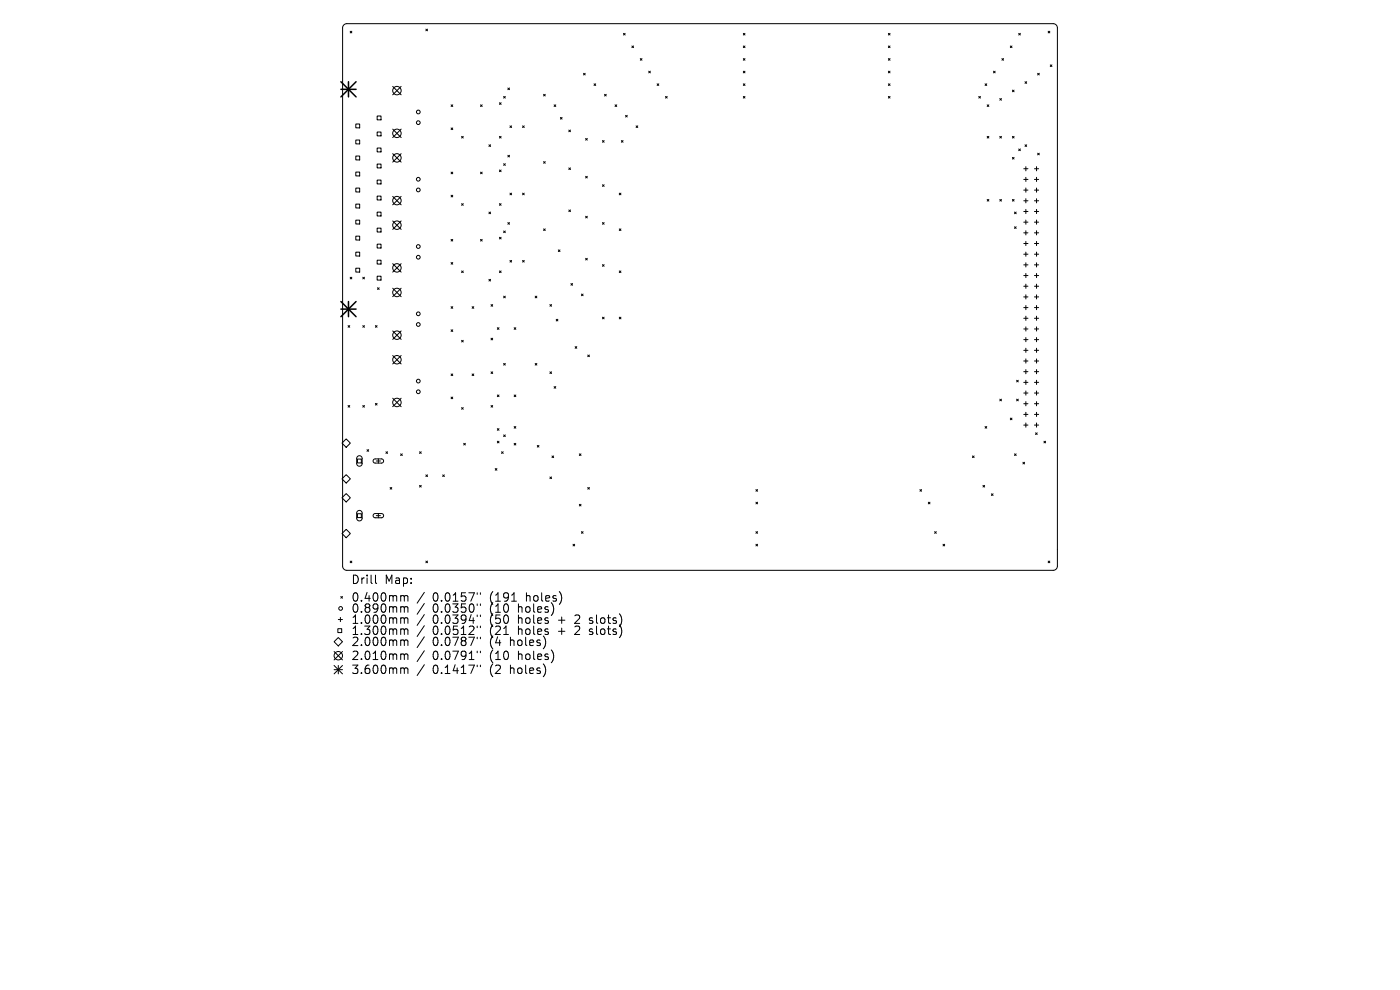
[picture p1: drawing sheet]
<svg xmlns="http://www.w3.org/2000/svg" width="297mm" height="210mm" viewBox="0 0 297 210" stroke-linecap="round" stroke-linejoin="round" font-family="sans-serif">
<defs><g id="words">
<g font-size="2.5">
<text x="74.4" y="124.1">Drill</text>
<text x="81.6" y="124.1">Map:</text>
<text x="74.4" y="127.9">0.400mm</text>
<text x="74.4" y="130.2">0.890mm</text>
<text x="91.8" y="127.9">0.0157&quot;</text>
<text x="91.8" y="130.2">0.0350&quot;</text>
<text x="104" y="127.9">(191</text>
<text x="104" y="130.2">(10</text>
<text x="110.2" y="130.2">holes)</text>
<text x="111.9" y="127.9">holes)</text>
<text x="74.4" y="132.6">1.000mm</text>
<text x="74.4" y="134.9">1.300mm</text>
<text x="74.4" y="137.3">2.000mm</text>
<text x="91.8" y="132.6">0.0394&quot;</text>
<text x="91.8" y="134.9">0.0512&quot;</text>
<text x="91.8" y="137.3">0.0787&quot;</text>
<text x="104" y="132.6">(50</text>
<text x="104" y="134.9">(21</text>
<text x="104" y="137.3">(4</text>
<text x="108.5" y="137.3">holes)</text>
<text x="110.2" y="132.6">holes</text>
<text x="110.2" y="134.9">holes</text>
<text x="118.8" y="132.6">+</text>
<text x="118.8" y="134.9">+</text>
<text x="122.6" y="132.6">2</text>
<text x="122.6" y="134.9">2</text>
<text x="125.8" y="132.6">slots)</text>
<text x="125.8" y="134.9">slots)</text>
<text x="74.4" y="140.3">2.010mm</text>
<text x="74.4" y="143.2">3.600mm</text>
<text x="91.8" y="140.3">0.0791&quot;</text>
<text x="91.8" y="143.2">0.1417&quot;</text>
<text x="104" y="140.3">(10</text>
<text x="104" y="143.2">(2</text>
<text x="108.5" y="143.2">holes)</text>
<text x="110.2" y="140.3">holes)</text>
</g>
</g></defs>
<g fill="none" stroke="#000" stroke-width=".21">
<path d="M72.9 5.3l.7-.3h149.8a.89 .89 0 0 1 .9 .9v114.2a.89 .89 0 0 1-.9 .9h-149.8a.89 .89 0 0 1-.9-.9v-114.2zM74.3 6.6l.3 .4M74.6 6.6l-.3 .4M83.3 18.3l1.8 1.8M85.1 18.3l-1.8 1.8M90.3 6.2l.4 .3M90.7 6.2l-.4 .3M107.7 18.7l.4 .3M108.1 18.7l-.4 .3M123.8 15.5l.3 .4M124.1 15.5l-.3 .4M126 17.8l.4 .3"/>
<path d="M126.4 17.8l-.4 .3M132.3 7.1l.3 .3M132.6 7.1l-.3 .3M134.1 9.7l.3 .4M134.4 9.7l-.3 .4M135.8 12.4l.4 .4M136.2 12.4l-.4 .4M137.6 15.1l.4 .4M138 15.1l-.4 .4M139.4 17.8l.4 .3M139.8 17.8l-.4 .3M157.7 7.1l.3 .3"/>
<path d="M157.7 9.7l.3 .4M157.7 12.4l.3 .4M157.7 15.1l.3 .4M157.7 17.8l.3 .3M158 12.4l-.3 .4M158 7.1l-.3 .3M158 9.7l-.3 .4M158 15.1l-.3 .4M158 17.8l-.3 .3M188.5 7.1l.3 .3M188.5 9.7l.3 .4M188.5 12.4l.3 .4"/>
<path d="M188.5 15.1l.3 .4M188.5 17.8l.3 .3M188.8 7.1l-.3 .3M188.8 9.7l-.3 .4M188.8 12.4l-.3 .4M188.8 15.1l-.3 .4M188.8 17.8l-.3 .3M209 17.8l.3 .3M209.3 17.8l-.3 .3M210.8 15.1l.3 .4M211.1 15.1l-.3 .4M212.5 12.4l.4 .4"/>
<path d="M212.9 12.4l-.4 .4M214.3 9.7l.4 .4M214.7 9.7l-.4 .4M214.8 19.1l.3 .4M215.1 19.1l-.3 .4M216.1 7.1l.4 .3M216.5 7.1l-.4 .3M217.5 17.3l.3 .4M217.8 17.3l-.3 .4M220.1 15.5l.4 .4M220.5 15.5l-.4 .4M222.4 6.6l.3 .4"/>
<path d="M222.7 6.6l-.3 .4M222.8 13.8l.4 .3M223.2 13.8l-.4 .3M75.5 26.3h.8v.8h-.8zM75.5 29.7h.8v.8h-.8zM75.5 33.1h.8v.8h-.8zM75.5 36.5h.8v.8h-.8zM75.5 39.9h.8v.8h-.8zM80 24.6h.8v.8h-.8zM80 28h.8v.8h-.8zM80 31.4h.8v.8h-.8zM80 34.8h.8v.8h-.8z"/>
<path d="M80 38.2h.8v.8h-.8zM83.3 27.4l1.8 1.8M83.3 32.6l1.8 1.8M85.1 27.4l-1.8 1.8M85.1 32.6l-1.8 1.8M95.7 22.2l.4 .4M95.7 27.1l.4 .4M95.7 36.5l.4 .4M96.1 22.2l-.4 .4M96.1 27.1l-.4 .4M96.1 36.5l-.4 .4M97.9 28.9l.4 .4"/>
<path d="M98.3 28.9l-.4 .4M101.9 22.2l.4 .4M101.9 36.5l.4 .4M102.3 22.2l-.4 .4M102.3 36.5l-.4 .4M103.7 30.7l.4 .4M104.1 30.7l-.4 .4M106 21.8l.3 .3M106 28.9l.3 .4M106 36.1l.3 .3M106.3 21.8l-.3 .3M106.3 28.9l-.3 .4"/>
<path d="M106.3 36.1l-.3 .3M106.8 20.5l.4 .3M106.8 34.7l.4 .4M107.2 20.5l-.4 .3M107.2 34.7l-.4 .4M107.7 32.9l.4 .4M108.1 32.9l-.4 .4M108.2 26.7l.3 .4M108.5 26.7l-.3 .4M110.9 26.7l.3 .4M111.2 26.7l-.3 .4M115.3 20l.4 .4"/>
<path d="M115.3 34.3l.4 .3M115.7 20l-.4 .4M115.7 34.3l-.4 .3M117.5 22.2l.4 .4M117.9 22.2l-.4 .4M118.9 24.9l.3 .4M119.2 24.9l-.3 .4M120.7 27.6l.3 .3M120.7 35.6l.3 .4M121 35.6l-.3 .4M121 27.6l-.3 .3M124.2 29.4l.4 .3"/>
<path d="M124.2 37.4l.4 .4M124.6 29.4l-.4 .3M124.6 37.4l-.4 .4M127.8 29.8l.4 .4M127.8 39.2l.4 .3M128.2 29.8l-.4 .4M128.2 39.2l-.4 .3M128.3 20l.3 .4M128.6 20l-.3 .4M130.5 22.2l.3 .4M130.8 22.2l-.3 .4M131.8 29.8l.4 .4"/>
<path d="M132.2 29.8l-.4 .4M132.7 24.5l.4 .3M133.1 24.5l-.4 .3M134.9 26.7l.4 .4M135.3 26.7l-.4 .4M141.2 20.5l.3 .3M141.5 20.5l-.3 .3M157.7 20.5l.3 .3M158 20.5l-.3 .3M188.5 20.5l.3 .3M188.8 20.5l-.3 .3M207.6 20.5l.4 .3"/>
<path d="M208 20.5l-.4 .3M209.4 22.2l.4 .4M209.4 28.9l.4 .4M209.8 22.2l-.4 .4M209.8 28.9l-.4 .4M212.1 20.9l.4 .4M212.1 28.9l.4 .4M212.5 20.9l-.4 .4M212.5 28.9l-.4 .4M214.8 28.9l.3 .4M214.8 33.4l.3 .3M215.1 28.9l-.3 .4"/>
<path d="M215.1 33.4l-.3 .3M216.1 31.6l.4 .4M216.5 31.6l-.4 .4M217.2 35.8h.9M217.2 38.1h.9M217.5 30.7l.3 .4M217.6 35.4v.8M217.6 37.6v.9M217.6 39.9v.9M217.8 30.7l-.3 .4M219.5 35.8h.8M219.5 38.1h.8"/>
<path d="M219.9 35.4v.8M219.9 37.6v.9M219.9 39.9v.9M220.1 32.5l.4 .4M220.5 32.5l-.4 .4M74.3 58.8l.3 .4M74.6 58.8l-.3 .4M75.5 43.3h.8v.8h-.8zM75.5 46.7h.8v.8h-.8zM75.5 50.1h.8v.8h-.8zM75.5 53.5h.8v.8h-.8zM75.5 56.9h.8v.8h-.8z"/>
<path d="M77 58.8l.3 .4M77.3 58.8l-.3 .4M80 41.6h.8v.8h-.8zM80 45h.8v.8h-.8zM80 48.4h.8v.8h-.8zM80 51.8h.8v.8h-.8zM80 55.2h.8v.8h-.8zM80 58.6h.8v.8h-.8zM83.3 41.7l1.8 1.8M83.3 46.9l1.8 1.8M83.3 55.9l1.8 1.8M85.1 41.7l-1.8 1.8"/>
<path d="M85.1 46.9l-1.8 1.8M85.1 55.9l-1.8 1.8M95.7 41.4l.4 .4M95.7 50.8l.4 .3M95.7 55.7l.4 .3M96.1 41.4l-.4 .4M96.1 50.8l-.4 .3M96.1 55.7l-.4 .3M97.9 43.2l.4 .4M97.9 57.5l.4 .3M98.3 43.2l-.4 .4M98.3 57.5l-.4 .3"/>
<path d="M101.9 50.8l.4 .3M102.3 50.8l-.4 .3M103.7 45l.4 .3M103.7 59.3l.4 .3M104.1 59.3l-.4 .3M104.1 45l-.4 .3M106 43.2l.3 .4M106 50.3l.3 .4M106 57.5l.3 .3M106.3 43.2l-.3 .4M106.3 50.3l-.3 .4M106.3 57.5l-.3 .3"/>
<path d="M106.8 49l.4 .4M107.2 49l-.4 .4M107.7 47.2l.4 .4M108.1 47.2l-.4 .4M108.2 41l.3 .3M108.2 55.2l.3 .4M108.5 41l-.3 .3M108.5 55.2l-.3 .4M110.9 41l.3 .3M110.9 55.2l.3 .4M111.2 41l-.3 .3M111.2 55.2l-.3 .4"/>
<path d="M115.3 48.6l.4 .3M115.7 48.6l-.4 .3M118.4 53l.4 .4M118.8 53l-.4 .4M120.7 44.5l.3 .4M121 44.5l-.3 .4M124.2 45.9l.4 .3M124.2 54.8l.4 .4M124.6 45.9l-.4 .3M124.6 54.8l-.4 .4M127.8 47.2l.4 .4M127.8 56.1l.4 .4"/>
<path d="M128.2 47.2l-.4 .4M128.2 56.1l-.4 .4M131.4 41l.3 .3M131.4 48.6l.3 .3M131.4 57.5l.3 .3M131.7 48.6l-.3 .3M131.7 41l-.3 .3M131.7 57.5l-.3 .3M209.4 42.3l.4 .4M209.8 42.3l-.4 .4M212.1 42.3l.4 .4M212.5 42.3l-.4 .4"/>
<path d="M214.8 42.3l.3 .4M215.1 42.3l-.3 .4M215.2 48.1l.4 .4M215.2 45l.4 .3M215.6 45l-.4 .3M215.6 48.1l-.4 .4M217.2 40.3h.9M217.2 42.6h.9M217.2 44.9h.9M217.2 47.1h.9M217.2 49.4h.9M217.2 51.7h.9"/>
<path d="M217.2 53.9h.9M217.2 56.2h.9M217.2 58.5h.9M217.6 42.1v.9M217.6 44.4v.9M217.6 46.7v.9M217.6 48.9v.9M217.6 51.2v.9M217.6 53.5v.9M217.6 55.7v.9M217.6 58v.9M219.5 40.3h.8"/>
<path d="M219.5 42.6h.8M219.5 44.9h.8M219.5 47.1h.8M219.5 49.4h.8M219.5 51.7h.8M219.5 53.9h.8M219.5 56.2h.8M219.5 58.5h.8M219.9 42.1v.9M219.9 44.4v.9M219.9 46.7v.9M219.9 48.9v.9"/>
<path d="M219.9 51.2v.9M219.9 53.5v.9M219.9 55.7v.9M219.9 58v.9M73.8 69.1l.4 .3M74.2 69.1l-.4 .3M77 69.1l.3 .3M77.3 69.1l-.3 .3M79.6 69.1l.4 .3M80 69.1l-.4 .3M80.1 61l.3 .4M80.4 61l-.3 .4"/>
<path d="M83.3 61.1l1.8 1.8M83.3 70.2l1.8 1.8M83.3 75.4l1.8 1.8M85.1 70.2l-1.8 1.8M85.1 61.1l-1.8 1.8M85.1 75.4l-1.8 1.8M95.7 65.1l.4 .3M95.7 70l.4 .3M95.7 79.3l.4 .4M96.1 65.1l-.4 .3M96.1 70l-.4 .3M96.1 79.3l-.4 .4"/>
<path d="M97.9 72.2l.4 .3M98.3 72.2l-.4 .3M100.2 65.1l.3 .3M100.2 79.3l.3 .4M100.5 65.1l-.3 .3M100.5 79.3l-.3 .4M104.2 64.6l.3 .4M104.2 71.7l.3 .4M104.2 78.9l.3 .3M104.5 64.6l-.3 .4M104.5 71.7l-.3 .4M104.5 78.9l-.3 .3"/>
<path d="M105.5 69.5l.4 .4M105.9 69.5l-.4 .4M106.8 62.8l.4 .4M106.8 77.1l.4 .4M107.2 62.8l-.4 .4M107.2 77.1l-.4 .4M109.1 69.5l.3 .4M109.4 69.5l-.3 .4M113.5 62.8l.4 .4M113.5 77.1l.4 .4M113.9 62.8l-.4 .4M113.9 77.1l-.4 .4"/>
<path d="M116.7 64.6l.3 .4M116.7 78.9l.3 .3M117 64.6l-.3 .4M117 78.9l-.3 .3M118 67.7l.4 .4M118.4 67.7l-.4 .4M121.1 60.1l.4 .4M121.5 60.1l-.4 .4M122 73.5l.4 .4M122.4 73.5l-.4 .4M123.3 62.4l.4 .3M123.7 62.4l-.4 .3"/>
<path d="M124.7 75.3l.3 .4M125 75.3l-.3 .4M127.8 67.3l.4 .3M128.2 67.3l-.4 .3M131.4 67.3l.3 .3M131.7 67.3l-.3 .3M217.2 60.7h.9M217.2 63h.9M217.2 65.3h.9M217.2 67.5h.9M217.2 69.8h.9M217.2 72h.9"/>
<path d="M217.2 74.3h.9M217.2 76.6h.9M217.2 78.8h.9M217.6 60.3v.9M217.6 62.5v.9M217.6 64.8v.9M217.6 67.1v.9M217.6 69.3v.9M217.6 71.6v.9M217.6 73.9v.9M217.6 76.1v.9M217.6 78.4v.9"/>
<path d="M219.5 60.7h.8M219.5 63h.8M219.5 65.3h.8M219.5 67.5h.8M219.5 69.8h.8M219.5 72h.8M219.5 74.3h.8M219.5 76.6h.8M219.5 78.8h.8M219.9 60.3v.9M219.9 62.5v.9M219.9 64.8v.9"/>
<path d="M219.9 67.1v.9M219.9 69.3v.9M219.9 71.6v.9M219.9 73.9v.9M219.9 76.1v.9M219.9 78.4v.9M73.4 93.1l.9 .9-.9 .9-.9-.9zM73.8 86l.4 .4M74.2 86l-.4 .4M75.8 97.4h.9v.8h-.9zM75.8 96.8l.6-.1 .4 .4v1.4l-.4 .4-.4-.1-.3-.3v-1.3zM77 86l.3 .4"/>
<path d="M77.3 86l-.3 .4M77.9 95.4l.3 .3M78.2 95.4l-.3 .3M79.3 97.5l.3-.2 1.4 .1 .3 .1 .1 .4-.4 .3h-1.5l-.3-.3zM79.6 85.6l.4 .3M79.8 97.8h.9M80 85.6l-.4 .3M80.3 97.3v.9M81.9 95.8l.3 .4M82.2 95.8l-.3 .4M83.3 84.5l1.8 1.8M85 96.3l.3 .3"/>
<path d="M85.1 84.5l-1.8 1.8M85.3 96.3l-.3 .3M89 95.8l.4 .4M89.4 95.8l-.4 .4M95.7 84.2l.4 .4M96.1 84.2l-.4 .4M97.9 86.5l.4 .3M98.3 86.5l-.4 .3M98.4 94l.3 .4M98.7 94l-.3 .4M104.2 86l.3 .4M104.5 86l-.3 .4"/>
<path d="M105.1 99.4l.3 .4M105.4 99.4l-.3 .4M105.5 83.8l.4 .3M105.5 90.9l.4 .4M105.5 93.6l.4 .4M105.9 83.8l-.4 .3M105.9 90.9l-.4 .4M105.9 93.6l-.4 .4M106.4 95.8l.4 .4M106.8 95.8l-.4 .4M106.8 92.3l.4 .3M107.2 92.3l-.4 .3"/>
<path d="M109.1 83.8l.3 .3M109.1 90.5l.3 .3M109.1 94l.3 .4M109.4 83.8l-.3 .3M109.4 90.5l-.3 .3M109.4 94l-.3 .4M114 94.5l.3 .3M114.3 94.5l-.3 .3M117.1 96.7l.4 .4M117.5 96.7l-.4 .4M117.5 82l.4 .4M117.9 82l-.4 .4"/>
<path d="M122.9 96.3l.4 .3M123.3 96.3l-.4 .3M206.3 96.7l.4 .4M206.7 96.7l-.4 .4M209 90.5l.3 .3M209.3 90.5l-.3 .3M212.1 84.7l.4 .3M212.5 84.7l-.4 .3M214.3 88.7l.4 .3M214.7 88.7l-.4 .3M215.2 96.3l.4 .3M215.6 96.3l-.4 .3"/>
<path d="M215.7 80.7l.3 .3M215.7 84.7l.3 .3M216 80.7l-.3 .3M216 84.7l-.3 .3M217 98.1l.4 .3M217.2 81.1h.9M217.2 83.4h.9M217.2 85.6h.9M217.2 87.9h.9M217.2 90.2h.9M217.4 98.1l-.4 .3M217.6 80.7v.9"/>
<path d="M217.6 82.9v.9M217.6 85.2v.9M217.6 87.5v.9M217.6 89.7v.9M219.5 81.1h.8M219.5 83.4h.8M219.5 85.6h.8M219.5 87.9h.8M219.5 90.2h.8M219.7 91.8l.3 .4M219.9 80.7v.9M219.9 82.9v.9"/>
<path d="M219.9 85.2v.9M219.9 87.5v.9M219.9 89.7v.9M220 91.8l-.3 .4M221.5 93.6l.3 .4M221.8 93.6l-.3 .4M72.5 101.6l.9-.9 .9 .9-.9 .9zM72.5 105.6l.9-.9 .9 .9-.9 .9zM72.5 113.2l.9-.9 .9 .9-.9 .9zM74.3 119l.3 .4M74.6 119l-.3 .4M75.8 109h.9v.8h-.9z"/>
<path d="M75.8 108.4l.6-.1 .4 .4v1.4l-.4 .4-.4-.1-.3-.3v-1.3zM79.3 109.1l.3-.2h1.4l.3 .2 .1 .4-.4 .3h-1.5l-.3-.3zM79.8 109.4h.9M80.3 108.9v.9M82.8 103.4l.3 .4M83.1 103.4l-.3 .4M89 103l.4 .3M89.4 103l-.4 .3M90.3 100.7l.4 .4M90.3 119l.4 .4M90.7 100.7l-.4 .4M90.7 119l-.4 .4"/>
<path d="M93.9 100.7l.4 .4M94.3 100.7l-.4 .4M116.7 101.2l.3 .3M117 101.2l-.3 .3M121.6 115.5l.3 .3M121.9 115.5l-.3 .3M122.9 107l.4 .3M123.3 107l-.4 .3M123.3 112.8l.4 .3M123.7 112.8l-.4 .3M124.7 103.4l.3 .4M125 103.4l-.3 .4"/>
<path d="M160.4 103.9l.3 .3M160.4 106.5l.3 .4M160.4 112.8l.3 .3M160.4 115.5l.3 .3M160.7 103.9l-.3 .3M160.7 106.5l-.3 .4M160.7 112.8l-.3 .3M160.7 115.5l-.3 .3M195.2 103.9l.3 .3M195.5 103.9l-.3 .3M196.9 106.5l.4 .4M197.3 106.5l-.4 .4"/>
<path d="M198.3 112.8l.3 .3M198.6 112.8l-.3 .3M200.1 115.5l.3 .3M200.4 115.5l-.3 .3M208.5 103l.4 .3M208.9 103l-.4 .3M210.3 104.7l.4 .4M210.7 104.7l-.4 .4M222.4 119l.3 .4M222.7 119l-.3 .4M70.9 136.1l.9-.9 .9 .9-.9 .9zM70.9 138.2l1.8 1.8"/>
<path d="M71.7 133.4h.8v.8h-.8zM71.8 131.4h.9M72.2 131v.9M72.3 126.5l.4 .4M72.7 126.5l-.4 .4M72.7 138.2l-1.8 1.8M79.7 122v1.5l.2 .3M85.3 126.3h.2l.3 .3M85.3 128.7h.2l.3 .2M85.3 131h.2l.3 .3M85.3 133.4h.2l.3 .3M85.3 135.8h.2l.3 .2"/>
<path d="M85.3 138.7h.2l.3 .3M85.8 126.6l.2-.3 .5 .1v1.1M85.8 126.6v.9M85.8 128.9v1M85.8 131.3v.9M85.8 133.7v.9M85.8 136v.9M85.8 139v.9M85.8 128.9l.2-.2 .5 .1v1.1M85.8 131.3l.2-.3 .5 .1v1.1M85.8 133.7l.2-.3 .5 .1v1.1M85.8 136l.2-.2h.5v1.1"/>
<path d="M85.8 139l.2-.3 .5 .1v1.1M90 125.7l-1.5 2.3M90 128l-1.5 2.3M90 130.4l-1.5 2.3M90 132.7l-1.5 2.3M90 135.1l-1.5 2.3M90 138l-1.5 2.3M101.2 125.7v.4M101.2 128.1v.3M101.2 130.5v.3M101.2 132.8v.3M101.2 135.2v.3"/>
<path d="M101.2 138.1v.4M101.9 125.7v.4M101.9 128.1v.3M101.9 130.5v.3M101.9 132.8v.3M101.9 135.2v.3M101.9 138.1v.4M108.5 127.5h1.1M125 132.2h.2M125 134.5l.2 .1M125.1 131.1v.5M125.1 133.5v.4"/>
<path d="M70.9 141.2l1.8 1.7M70.9 142.1h1.8M71.8 141.2v1.7M72.7 141.2l-1.8 1.7M85.3 141.7h.2l.3 .2M85.8 141.9v1M85.8 141.9l.2-.2 .5 .1v1.1M90 141l-1.5 2.3M101.2 141.1v.3M101.9 141.1v.3"/>
<circle cx="84.2" cy="19.2" r=".9"/>
<circle cx="84.2" cy="28.3" r=".9"/>
<circle cx="84.2" cy="33.5" r=".9"/>
<circle cx="88.7" cy="26" r=".4"/>
<circle cx="88.7" cy="23.8" r=".4"/>
<circle cx="88.7" cy="38" r=".4"/>
<circle cx="84.2" cy="42.6" r=".9"/>
<circle cx="84.2" cy="56.8" r=".9"/>
<circle cx="84.2" cy="47.8" r=".9"/>
<circle cx="88.7" cy="52.3" r=".4"/>
<circle cx="88.7" cy="54.6" r=".4"/>
<circle cx="88.7" cy="40.3" r=".4"/>
<circle cx="84.2" cy="76.3" r=".9"/>
<circle cx="84.2" cy="62" r=".9"/>
<circle cx="84.2" cy="71.1" r=".9"/>
<circle cx="88.7" cy="68.8" r=".4"/>
<circle cx="88.7" cy="66.6" r=".4"/>
<circle cx="84.2" cy="85.4" r=".9"/>
<circle cx="88.7" cy="80.8" r=".4"/>
<circle cx="88.7" cy="83.1" r=".4"/>
<circle cx="71.8" cy="139.1" r=".89"/>
<circle cx="72.3" cy="129.1" r=".4"/>
</g>
<path d="M72.3 17.3l3.2 3.3M72.3 18.9h3.2M73.9 17.3v3.3M75.5 17.3l-3.2 3.3M72.3 64l3.2 3.2M72.3 65.6h3.2M73.9 64v3.2M75.5 64l-3.2 3.2" fill="none" stroke="#000" stroke-width=".32"/>
<use href="#words"/>
</svg>
